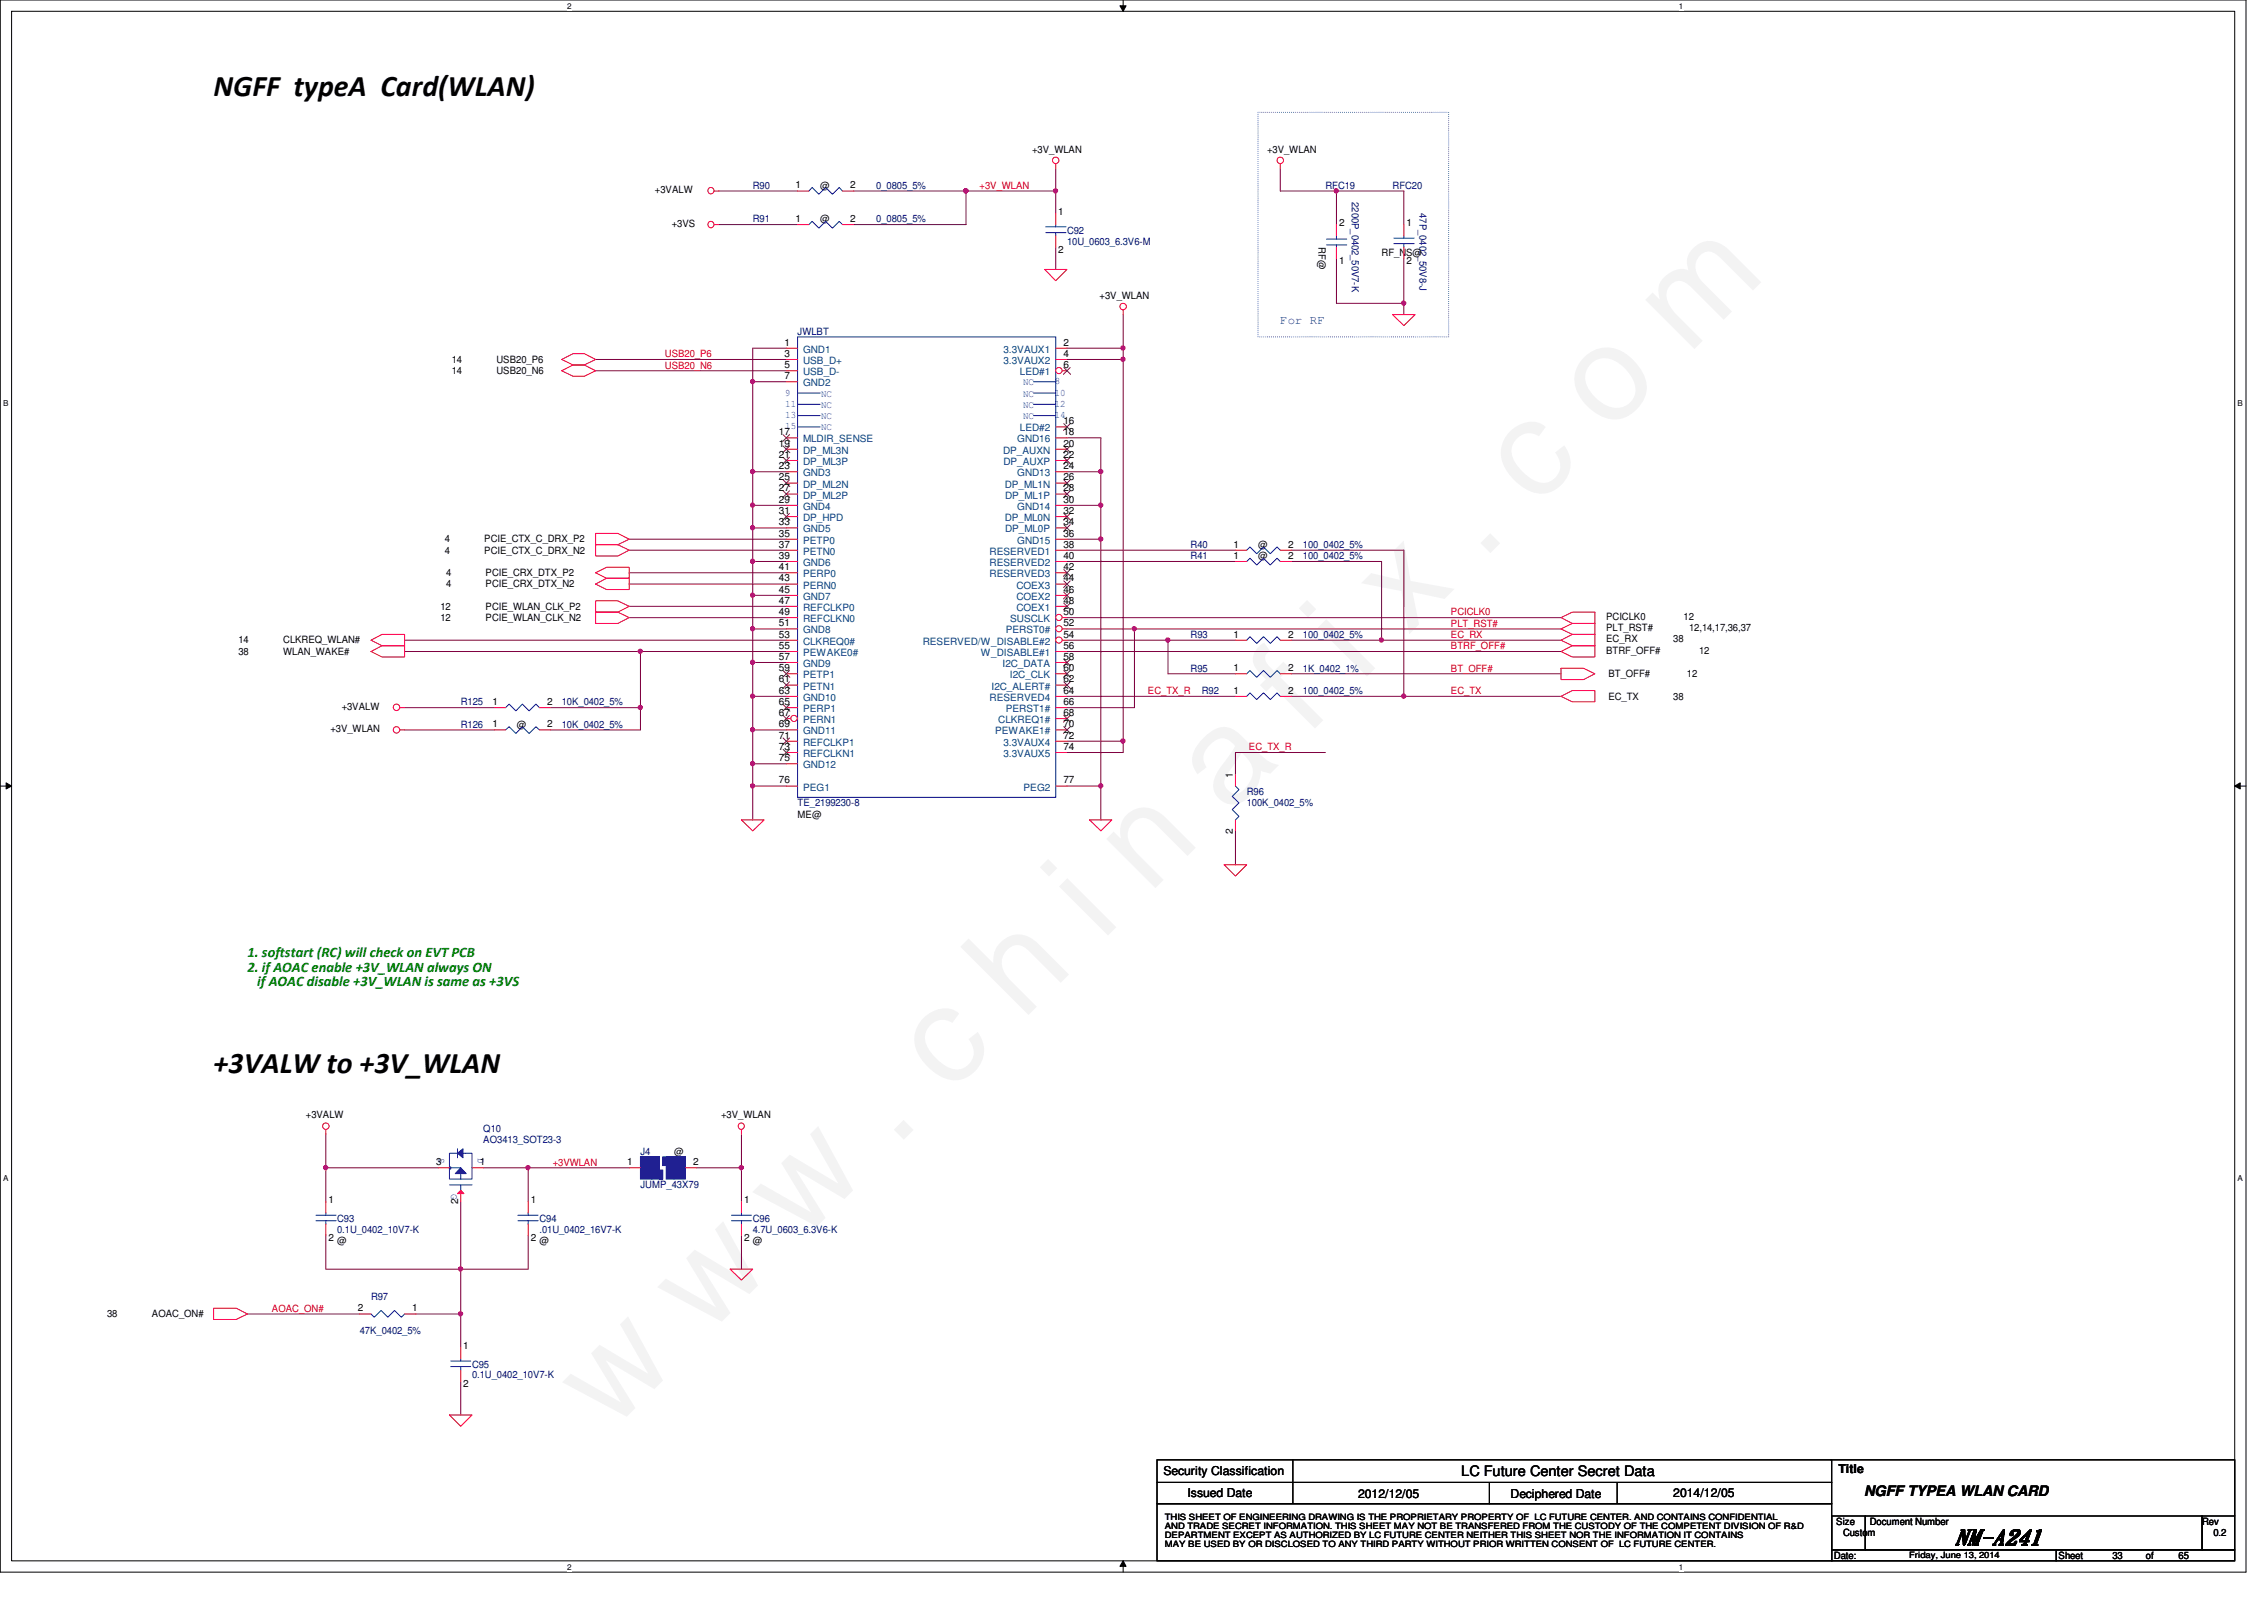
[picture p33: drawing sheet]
<svg xmlns="http://www.w3.org/2000/svg" width="297mm" height="210mm" viewBox="0 0 297 210" stroke-linecap="round" stroke-linejoin="round" font-family="sans-serif">
<defs><g id="words">
<text font-size="17.6" fill="#f0f" x="80.1" y="188" transform="rotate(-45 80.1 188)">w w w . c h i n a f i x . c o m</text>
<g font-size="3.9">
<text x="28" y="12.6">NGFF typeA Card(WLAN)</text>
<text x="28" y="140.8">+3VALW to +3V_WLAN</text>
</g>
<text font-size="2.8" x="256.4" y="202.7">NM-A241</text>
<g font-size="1.9" fill="#008000">
<text x="32.5" y="125.6">1. softstart (RC) will check on EVT PCB</text>
<text x="32.5" y="127.5">2. if AOAC enable +3V_WLAN always ON</text>
<text x="33.8" y="129.4">if AOAC disable +3V_WLAN is same as +3VS</text>
</g>
<g font-size="1.9">
<text x="191.7" y="193.7">LC Future Center Secret Data</text>
<text x="244.6" y="196.2">NGFF TYPEA WLAN CARD</text>
</g>
<text font-size="1.6" fill="#00f" x="168" y="42.5">For RF</text>
<g font-size="1.6">
<text x="152.7" y="193.5">Security Classification</text>
<text x="155.8" y="196.3">Issued Date</text>
<text x="178.2" y="196.5">2012/12/05</text>
<text x="198.2" y="196.5">Deciphered Date</text>
<text x="219.5" y="196.3">2014/12/05</text>
<text x="241.2" y="193.2">Title</text>
</g>
<g font-size="1.3">
<text x="135.4" y="20.1">+3V_WLAN</text>
<text x="166.2" y="20.1">+3V_WLAN</text>
<text x="85.9" y="25.4">+3VALW</text>
<text x="88.1" y="29.8">+3VS</text>
<text x="104.4" y="29.1">1</text>
<text x="104.4" y="24.7">1</text>
<text x="107.6" y="29.2">@</text>
<text x="107.6" y="24.8">@</text>
<text x="111.5" y="29.1">2</text>
<text x="111.5" y="24.7">2</text>
<text x="138.8" y="28.2">1</text>
<text x="175.7" y="29.6">2</text>
<text x="184.5" y="29.6">1</text>
<text x="138.8" y="33.1">2</text>
<text x="173" y="32.4" transform="rotate(90 173 32.4)">RF@</text>
<text x="175.7" y="34.6">1</text>
<text x="181.3" y="33.6">RF_NS@</text>
<text x="184.5" y="34.6">2</text>
<text x="144.3" y="39.2">+3V_WLAN</text>
<text x="59.3" y="47.6">14</text>
<text x="65.1" y="47.6">USB20_P6</text>
<text x="102.9" y="45.3">1</text>
<text x="102.9" y="46.8">3</text>
<text x="139.5" y="45.3">2</text>
<text x="139.5" y="46.8">4</text>
<text x="59.3" y="49.1">14</text>
<text x="65.1" y="49.1">USB20_N6</text>
<text x="102.9" y="48.3">5</text>
<text x="102.9" y="49.7">7</text>
<text x="139.5" y="48.3">6</text>
<text x="102.2" y="57.1">17</text>
<text x="102.2" y="58.6">19</text>
<text x="139.5" y="58.6">20</text>
<text x="139.5" y="57.1">18</text>
<text x="139.5" y="55.7">16</text>
<text x="102.2" y="60.1">21</text>
<text x="102.2" y="61.6">23</text>
<text x="102.2" y="63">25</text>
<text x="102.2" y="64.5">27</text>
<text x="102.2" y="66">29</text>
<text x="139.5" y="60.1">22</text>
<text x="139.5" y="61.6">24</text>
<text x="139.5" y="66">30</text>
<text x="139.5" y="64.5">28</text>
<text x="139.5" y="63">26</text>
<text x="58.4" y="71.2">4</text>
<text x="63.5" y="71.2">PCIE_CTX_C_DRX_P2</text>
<text x="102.2" y="67.4">31</text>
<text x="102.2" y="68.9">33</text>
<text x="102.2" y="70.4">35</text>
<text x="102.2" y="71.8">37</text>
<text x="139.5" y="70.4">36</text>
<text x="139.5" y="71.8">38</text>
<text x="139.5" y="68.9">34</text>
<text x="139.5" y="67.4">32</text>
<text x="161.8" y="71.8">1</text>
<text x="165.1" y="71.9">@</text>
<text x="169" y="71.8">2</text>
<text x="58.4" y="72.6">4</text>
<text x="58.5" y="77">4</text>
<text x="58.5" y="75.6">4</text>
<text x="63.5" y="72.6">PCIE_CTX_C_DRX_N2</text>
<text x="63.7" y="77">PCIE_CRX_DTX_N2</text>
<text x="63.7" y="75.6">PCIE_CRX_DTX_P2</text>
<text x="102.2" y="73.3">39</text>
<text x="102.2" y="74.8">41</text>
<text x="102.2" y="76.3">43</text>
<text x="102.2" y="77.8">45</text>
<text x="139.5" y="76.3">44</text>
<text x="139.5" y="77.8">46</text>
<text x="139.5" y="73.3">40</text>
<text x="139.5" y="74.8">42</text>
<text x="161.8" y="73.3">1</text>
<text x="165.1" y="73.4">@</text>
<text x="169" y="73.3">2</text>
<text x="57.8" y="80">12</text>
<text x="57.8" y="81.5">12</text>
<text x="63.7" y="80">PCIE_WLAN_CLK_P2</text>
<text x="63.7" y="81.5">PCIE_WLAN_CLK_N2</text>
<text x="102.2" y="79.2">47</text>
<text x="102.2" y="80.7">49</text>
<text x="102.2" y="82.2">51</text>
<text x="102.2" y="83.7">53</text>
<text x="139.5" y="83.7">54</text>
<text x="139.5" y="79.2">48</text>
<text x="139.5" y="82.2">52</text>
<text x="139.5" y="80.7">50</text>
<text x="161.8" y="83.7">1</text>
<text x="169" y="83.7">2</text>
<text x="210.7" y="81.3">PCICLK0</text>
<text x="210.7" y="82.8">PLT_RST#</text>
<text x="220.9" y="81.3">12</text>
<text x="221.6" y="82.8">12,14,17,36,37</text>
<text x="31.3" y="84.4">14</text>
<text x="31.3" y="85.9">38</text>
<text x="37.2" y="84.4">CLKREQ_WLAN#</text>
<text x="37.2" y="85.9">WLAN_WAKE#</text>
<text x="102.2" y="85.1">55</text>
<text x="102.2" y="86.6">57</text>
<text x="102.2" y="88.1">59</text>
<text x="102.2" y="89.5">61</text>
<text x="139.5" y="86.6">58</text>
<text x="139.5" y="85.1">56</text>
<text x="139.5" y="89.5">62</text>
<text x="139.5" y="88.1">60</text>
<text x="161.8" y="88.1">1</text>
<text x="169" y="88.1">2</text>
<text x="210.7" y="84.3">EC_RX</text>
<text x="210.7" y="85.8">BTRF_OFF#</text>
<text x="211" y="88.9">BT_OFF#</text>
<text x="219.5" y="84.3">38</text>
<text x="221.3" y="88.9">12</text>
<text x="222.9" y="85.8">12</text>
<text x="44.8" y="93.1">+3VALW</text>
<text x="64.6" y="92.5">1</text>
<text x="64.6" y="95.4">1</text>
<text x="67.8" y="95.5">@</text>
<text x="71.8" y="92.5">2</text>
<text x="71.8" y="95.4">2</text>
<text x="102.2" y="91">63</text>
<text x="102.2" y="92.5">65</text>
<text x="102.2" y="93.9">67</text>
<text x="102.2" y="95.4">69</text>
<text x="139.5" y="93.9">68</text>
<text x="139.5" y="95.4">70</text>
<text x="139.5" y="91">64</text>
<text x="139.5" y="92.5">66</text>
<text x="161.8" y="91">1</text>
<text x="169" y="91">2</text>
<text x="211" y="91.8">EC_TX</text>
<text x="219.5" y="91.8">38</text>
<text x="43.3" y="96.1">+3V_WLAN</text>
<text x="102.2" y="96.9">71</text>
<text x="102.2" y="98.4">73</text>
<text x="102.2" y="99.9">75</text>
<text x="139.5" y="96.9">72</text>
<text x="139.5" y="98.4">74</text>
<text x="102.2" y="102.8">76</text>
<text x="104.6" y="107.3">ME@</text>
<text x="139.5" y="102.8">77</text>
<text x="161.8" y="102.1" transform="rotate(-90 161.8 102.1)">1</text>
<text x="161.8" y="109.3" transform="rotate(-90 161.8 109.3)">2</text>
<text x="40.1" y="146.7">+3VALW</text>
<text x="94.6" y="146.7">+3V_WLAN</text>
<text x="57.2" y="152.9">3</text>
<text x="62.9" y="152.9">1</text>
<text x="82.3" y="152.9">1</text>
<text x="88.4" y="151.5">@</text>
<text x="90.9" y="152.9">2</text>
<text x="43.1" y="157.8">1</text>
<text x="60.1" y="157.9" transform="rotate(-90 60.1 157.9)">2</text>
<text x="69.6" y="157.8">1</text>
<text x="97.6" y="157.8">1</text>
<text x="43.1" y="162.8">2</text>
<text x="44.2" y="163.2">@</text>
<text x="69.6" y="162.8">2</text>
<text x="70.8" y="163.2">@</text>
<text x="97.6" y="162.8">2</text>
<text x="98.8" y="163.2">@</text>
<text x="14.1" y="172.8">38</text>
<text x="19.9" y="172.8">AOAC_ON#</text>
<text x="46.9" y="172">2</text>
<text x="54.1" y="172">1</text>
<text x="60.8" y="177">1</text>
<text x="60.8" y="181.9">2</text>
<text x="240.9" y="200.1">Size</text>
<text x="241.8" y="201.5">Custom</text>
<text x="245.3" y="200.1">Document Number</text>
<text x="288.9" y="200.1">Rev</text>
<text x="290.4" y="201.5">0.2</text>
<text x="240.6" y="204.5">Date:</text>
<text x="270.1" y="204.5">Sheet</text>
<text x="277.2" y="204.5">33</text>
<text x="281.6" y="204.5">of</text>
<text x="285.8" y="204.5">65</text>
</g>
<g font-size="1.3" fill="#000080">
<text x="98.8" y="29.2">R91</text>
<text x="98.8" y="24.8">R90</text>
<text x="115" y="29.2">0_0805_5%</text>
<text x="115" y="24.8">0_0805_5%</text>
<text x="173.9" y="24.8">RFC19</text>
<text x="177.4" y="26.5" transform="rotate(90 177.4 26.5)">2200P_0402_50V7-K</text>
<text x="182.7" y="24.8">RFC20</text>
<text x="186.2" y="28" transform="rotate(90 186.2 28)">47P_0402_50V8-J</text>
<text x="140" y="30.6">C92</text>
<text x="140" y="32.1">10U_0603_6.3V6-M</text>
<text x="104.6" y="43.9">JWLBT</text>
<text x="156.2" y="71.9">R40</text>
<text x="170.9" y="71.9">100_0402_5%</text>
<text x="156.2" y="73.4">R41</text>
<text x="170.9" y="73.4">100_0402_5%</text>
<text x="156.2" y="83.7">R93</text>
<text x="170.9" y="83.7">100_0402_5%</text>
<text x="156.2" y="88.1">R95</text>
<text x="170.9" y="88.1">1K_0402_1%</text>
<text x="60.4" y="92.5">R125</text>
<text x="60.4" y="95.5">R126</text>
<text x="73.7" y="92.5">10K_0402_5%</text>
<text x="73.7" y="95.5">10K_0402_5%</text>
<text x="157.7" y="91.1">R92</text>
<text x="170.9" y="91.1">100_0402_5%</text>
<text x="104.6" y="105.8">TE_2199230-8</text>
<text x="163.6" y="104.3">R96</text>
<text x="163.6" y="105.8">100K_0402_5%</text>
<text x="63.4" y="148.5">Q10</text>
<text x="63.4" y="150">AO3413_SOT23-3</text>
<text x="84" y="151.5">J4</text>
<text x="84" y="155.9">JUMP_43X79</text>
<text x="44.2" y="160.3">C93</text>
<text x="44.2" y="161.8">0.1U_0402_10V7-K</text>
<text x="70.8" y="160.3">C94</text>
<text x="70.8" y="161.8">.01U_0402_16V7-K</text>
<text x="98.8" y="160.3">C96</text>
<text x="98.8" y="161.8">4.7U_0603_6.3V6-K</text>
<text x="48.7" y="170.6">R97</text>
<text x="47.2" y="175">47K_0402_5%</text>
<text x="61.9" y="179.5">C95</text>
<text x="61.9" y="180.8">0.1U_0402_10V7-K</text>
</g>
<g font-size="1.3" fill="#f00">
<text x="128.5" y="24.8">+3V_WLAN</text>
<text x="87.2" y="46.9">USB20_P6</text>
<text x="87.2" y="48.3">USB20_N6</text>
<text x="190.4" y="80.7">PCICLK0</text>
<text x="190.4" y="82.2">PLT_RST#</text>
<text x="190.4" y="83.7">EC_RX</text>
<text x="190.4" y="85.2">BTRF_OFF#</text>
<text x="190.4" y="88.1">BT_OFF#</text>
<text x="150.6" y="91.1">EC_TX_R</text>
<text x="190.4" y="91.1">EC_TX</text>
<text x="163.9" y="98.4">EC_TX_R</text>
<text x="72.5" y="152.9">+3VWLAN</text>
<text x="35.7" y="172.1">AOAC_ON#</text>
</g>
<g font-size="1.3" fill="#004080">
<text x="105.4" y="46.3">GND1</text>
<text x="105.4" y="47.8">USB_D+</text>
<text x="131.7" y="46.3">3.3VAUX1</text>
<text x="131.7" y="47.8">3.3VAUX2</text>
<text x="105.4" y="49.2">USB_D-</text>
<text x="105.4" y="50.7">GND2</text>
<text x="133.8" y="49.2">LED#1</text>
<text x="105.4" y="58">MLDIR_SENSE</text>
<text x="105.4" y="59.5">DP_ML3N</text>
<text x="131.6" y="59.5">DP_AUXN</text>
<text x="133.5" y="58">GND16</text>
<text x="133.8" y="56.6">LED#2</text>
<text x="105.4" y="61">DP_ML3P</text>
<text x="105.4" y="62.5">GND3</text>
<text x="105.4" y="64">DP_ML2N</text>
<text x="105.4" y="65.4">DP_ML2P</text>
<text x="131.7" y="61">DP_AUXP</text>
<text x="131.8" y="64">DP_ML1N</text>
<text x="131.9" y="65.4">DP_ML1P</text>
<text x="133.5" y="62.5">GND13</text>
<text x="105.4" y="66.9">GND4</text>
<text x="105.4" y="68.4">DP_HPD</text>
<text x="105.4" y="69.8">GND5</text>
<text x="105.4" y="71.3">PETP0</text>
<text x="131.8" y="68.4">DP_ML0N</text>
<text x="131.9" y="69.8">DP_ML0P</text>
<text x="133.5" y="66.9">GND14</text>
<text x="133.5" y="71.3">GND15</text>
<text x="105.4" y="72.8">PETN0</text>
<text x="105.4" y="74.3">GND6</text>
<text x="105.4" y="75.7">PERP0</text>
<text x="105.4" y="77.2">PERN0</text>
<text x="129.8" y="72.8">RESERVED1</text>
<text x="129.8" y="74.3">RESERVED2</text>
<text x="129.8" y="75.7">RESERVED3</text>
<text x="133.3" y="77.2">COEX3</text>
<text x="105.4" y="78.7">GND7</text>
<text x="105.4" y="80.1">REFCLKP0</text>
<text x="105.4" y="81.6">REFCLKN0</text>
<text x="105.4" y="83.1">GND8</text>
<text x="131.9" y="83.1">PERST0#</text>
<text x="132.5" y="81.6">SUSCLK</text>
<text x="133.3" y="78.7">COEX2</text>
<text x="133.3" y="80.1">COEX1</text>
<text x="105.4" y="84.6">CLKREQ0#</text>
<text x="105.4" y="86.1">PEWAKE0#</text>
<text x="105.4" y="87.5">GND9</text>
<text x="105.4" y="89">PETP1</text>
<text x="121.1" y="84.6">RESERVED/W_DISABLE#2</text>
<text x="128.7" y="86.1">W_DISABLE#1</text>
<text x="131.5" y="87.5">I2C_DATA</text>
<text x="132.5" y="89">I2C_CLK</text>
<text x="105.4" y="90.5">PETN1</text>
<text x="105.4" y="91.9">GND10</text>
<text x="105.4" y="93.4">PERP1</text>
<text x="105.4" y="94.9">PERN1</text>
<text x="129.8" y="91.9">RESERVED4</text>
<text x="130.1" y="90.5">I2C_ALERT#</text>
<text x="131" y="94.9">CLKREQ1#</text>
<text x="131.9" y="93.4">PERST1#</text>
<text x="105.4" y="96.4">GND11</text>
<text x="105.4" y="97.8">REFCLKP1</text>
<text x="105.4" y="99.3">REFCLKN1</text>
<text x="105.4" y="100.8">GND12</text>
<text x="130.6" y="96.4">PEWAKE1#</text>
<text x="131.7" y="97.8">3.3VAUX4</text>
<text x="131.7" y="99.3">3.3VAUX5</text>
<text x="105.4" y="103.7">PEG1</text>
<text x="134.3" y="103.7">PEG2</text>
<text x="84.7" y="153.8">1</text>
<text x="88.5" y="153.8">2</text>
</g>
<g font-size="1.3" fill="#00f">
<text x="103" y="51.9">9</text>
<text x="103" y="53.4">11</text>
<text x="107.7" y="52">NC</text>
<text x="107.7" y="53.5">NC</text>
<text x="134.2" y="52">NC</text>
<text x="134.2" y="53.5">NC</text>
<text x="134.2" y="50.5">NC</text>
<text x="138.4" y="51.9">10</text>
<text x="138.4" y="53.4">12</text>
<text x="138.4" y="50.4">8</text>
<text x="103" y="54.8">13</text>
<text x="103" y="56.3">15</text>
<text x="107.7" y="55">NC</text>
<text x="107.7" y="56.5">NC</text>
<text x="134.2" y="55">NC</text>
<text x="138.4" y="54.8">14</text>
<text x="57.5" y="151.9" transform="rotate(90 57.5 151.9)">S</text>
<text x="62.7" y="151.9" transform="rotate(90 62.7 151.9)">D</text>
<text x="59.2" y="156.6" transform="rotate(90 59.2 156.6)">G</text>
</g>
<g font-size="1.1">
<text x="74.4" y="1.1">2</text>
<text x="220.3" y="1.1">1</text>
<text x=".4" y="53.3">B</text>
<text x="293.6" y="53.3">B</text>
<text x=".4" y="154.9">A</text>
<text x="293.6" y="154.9">A</text>
<text x="152.8" y="201.8">DEPARTMENT EXCEPT AS AUTHORIZED BY LC FUTURE CENTER NEITHER THIS SHEET NOR THE INFORMATION IT CONTAINS</text>
<text x="152.8" y="202.9">MAY BE USED BY OR DISCLOSED TO ANY THIRD PARTY WITHOUT PRIOR WRITTEN CONSENT OF LC FUTURE CENTER.</text>
<text x="152.8" y="199.4">THIS SHEET OF ENGINEERING DRAWING IS THE PROPRIETARY PROPERTY OF LC FUTURE CENTER. AND CONTAINS CONFIDENTIAL</text>
<text x="152.8" y="200.6">AND TRADE SECRET INFORMATION. THIS SHEET MAY NOT BE TRANSFERED FROM THE CUSTODY OF THE COMPETENT DIVISION OF R&amp;D</text>
<text x="74.4" y="205.9">2</text>
<text x="220.3" y="205.9">1</text>
<text x="250.5" y="204.4">Friday, June 13, 2014</text>
</g>
</g></defs>
<path d="M0 0h294.7v206.2h-294.7zM1.5 1.5h291.7v203.3h-291.7z" fill="none" stroke="#000" stroke-width=".13"/>
<g fill="#fff">
<path d="M74.4 .2h.6v1.2h-.6z"/>
<path d="M74.4 204.9h.6v1.2h-.6z"/>
</g>
<path d="M146.9 .8h.8l-.3 .7zM147.4 0v1.5M147.4 204.8l.3 .7h-.8zM147.4 204.8v1.4" fill="none" stroke="#000" stroke-width=".13"/>
<path d="M146.9 .8h.8l-.3 .7zM147.4 204.8l.3 .7h-.8z" fill="#000"/>
<g fill="#fff">
<path d="M220.3 .2h.5v1.2h-.5z"/>
<path d="M220.3 204.9h.5v1.2h-.5z"/>
<path d="M.4 52.3h.7v1.2h-.7z"/>
<path d="M293.6 52.3h.7v1.2h-.7z"/>
<path d="M.4 153.9h.7v1.2h-.7z"/>
<path d="M293.6 153.9h.7v1.2h-.7z"/>
</g>
<path d="M0 103.1h1.5M.8 102.7l.7 .4-.7 .4zM293.2 103.1l.7-.4v.8zM293.2 103.1h1.5" fill="none" stroke="#000" stroke-width=".13"/>
<path d="M.8 102.7l.7 .4-.7 .4zM293.2 103.1l.7-.4v.8z" fill="#000"/>
<path d="M165.1 14.7h25v29.5h-25z" fill="none" stroke="#00f" stroke-width=".13" stroke-dasharray="0 .3"/>
<g fill="none" stroke="#800040" stroke-width=".13">
<path d="M138.5 22.1v3M168 22.1v3M147.4 47.2v50M144.4 70.7v32.4M53.1 84h50.1M53.1 92.8h11.8M53.1 95.8h11.8M53.1 85.5h30.9M140 81h64.8M140 85.5h64.8M148.8 82.5h56M169.5 88.4h35.3"/>
<path d="M42.8 153.2v4.4M42.8 162.1v4.4M60.4 166.5h8.9"/>
</g>
<circle cx="60.4" cy="166.5" r=".29" fill="#f0f"/>
<circle cx="60.4" cy="166.5" r=".29" fill="none" stroke="#f0f" stroke-width=".13"/>
<path d="M60.4 166.5v5.9" fill="none" stroke="#800040" stroke-width=".13"/>
<circle cx="60.4" cy="172.4" r=".29" fill="#f0f"/>
<circle cx="60.4" cy="172.4" r=".29" fill="none" stroke="#f0f" stroke-width=".13"/>
<path d="M42.8 153.2h14.7M63.4 153.2h5.9v4.4M32.5 172.4h14.7M54.6 172.4h5.8v4.4M60.4 181.2v4.4" fill="none" stroke="#800040" stroke-width=".13"/>
<circle cx="42.7" cy="153.2" r=".29" fill="#f0f"/>
<circle cx="42.7" cy="153.2" r=".29" fill="none" stroke="#f0f" stroke-width=".13"/>
<path d="M42.8 148.8v4.4M60.4 157.6v8.9h-17.6" fill="none" stroke="#800040" stroke-width=".13"/>
<g fill="none" stroke="#f00" stroke-width=".13">
<path d="M138.5 21.5v.6M168 21.5v.6M48.7 84l1.4-.8h3v1.5h-3zM48.7 85.5l1.4-.8h3v1.5h-3zM52.5 92.8h.6M52.5 95.8h.6M42.8 148.2v.6M28 171.6h3l1.5 .8-1.5 .7h-3zM47.2 172.4h1.5M53.1 172.4h1.5M60.4 176.8v1.5M60.4 179.7v1.5"/>
<path d="M59 185.6h2.9l-1.5 1.5z"/>
<circle cx="138.5" cy="21" r=".43"/>
<circle cx="168" cy="21" r=".43"/>
<circle cx="52" cy="95.8" r=".43"/>
<circle cx="52" cy="92.8" r=".43"/>
<circle cx="42.7" cy="147.7" r=".43"/>
</g>
<path d="M151.8 191.5h88.5v3h-88.5zM151.8 194.5h88.5v2.8h-88.5zM151.8 197.3h88.5v7.5h-88.5zM169.6 191.5v5.8M195.4 194.5v2.8M212.2 194.5v2.8M240.2 191.5h53v7.4M240.3 198.9h4.4v4.4h-4.4zM244.7 198.9h44.2v4.4h-44.2zM288.9 198.9h4.3v4.4h-4.3zM240.3 203.3h29.5v1.5h-29.5zM269.8 203.3h23.4v1.5h-23.4z" fill="none" stroke="#000" stroke-width=".13"/>
<path d="M48.7 172.4l.4 .4 .9-.9 .9 .9 .9-.9 .9 .9 .4-.4M59.1 179.3h2.7M59.1 178.6h2.7M60.4 178.3v.3M60.4 179.3v.4" fill="none" stroke="#00f" stroke-width=".13"/>
<path d="M60.4 153.2l.8 .8h-1.5z" fill="#00f"/>
<path d="M60.4 153.2l.8 .8h-1.5z" fill="none" stroke="#00f" stroke-width=".13"/>
<path d="M60 151.3l.7-.6v1.2z" fill="#00f"/>
<path d="M59 155.4h2.9M60 151.3l.7-.6v1.2zM60 151.3h-1v1.9v-.1h.1v.3h-.1M60 150.7v1.2M60.4 155.4v.8M60.4 154v.7M60.7 151.3h1.2v3.4h-2.9v-1.5h1.4" fill="none" stroke="#00f" stroke-width=".13"/>
<path d="M60 156.6l.4-.4 .5 .4z" fill="#f00"/>
<path d="M64.9 92.8h1.4M64.9 95.8h1.4M42.8 157.6v1.5M57.5 153.2h1.5M60 156.6l.4-.4 .5 .4zM60.4 156.2v1.4M61.9 153.2h1.5M42.8 160.6v1.5" fill="none" stroke="#f00" stroke-width=".13"/>
<path d="M104.6 44.2h33.9v60.4h-33.9zM66.3 92.8l.5-.4 .9 .9 .8-.9 .9 .9 .9-.9 .5 .4M66.3 95.8l.5-.5 .9 .9 .8-.9 .9 .9 .9-.9 .5 .5M41.4 159.4h2.7M42.8 159.1v.3M41.4 160.1h2.7M42.8 160.1v.5" fill="none" stroke="#00f" stroke-width=".13"/>
<circle cx="60.4" cy="166.5" r=".29" fill="#f0f"/>
<circle cx="60.4" cy="166.5" r=".29" fill="none" stroke="#f0f" stroke-width=".13"/>
<circle cx="60.4" cy="172.4" r=".29" fill="#f0f"/>
<circle cx="60.4" cy="172.4" r=".29" fill="none" stroke="#f0f" stroke-width=".13"/>
<circle cx="42.7" cy="153.2" r=".29" fill="#f0f"/>
<circle cx="42.7" cy="153.2" r=".29" fill="none" stroke="#f0f" stroke-width=".13"/>
<use href="#words"/>
</svg>
